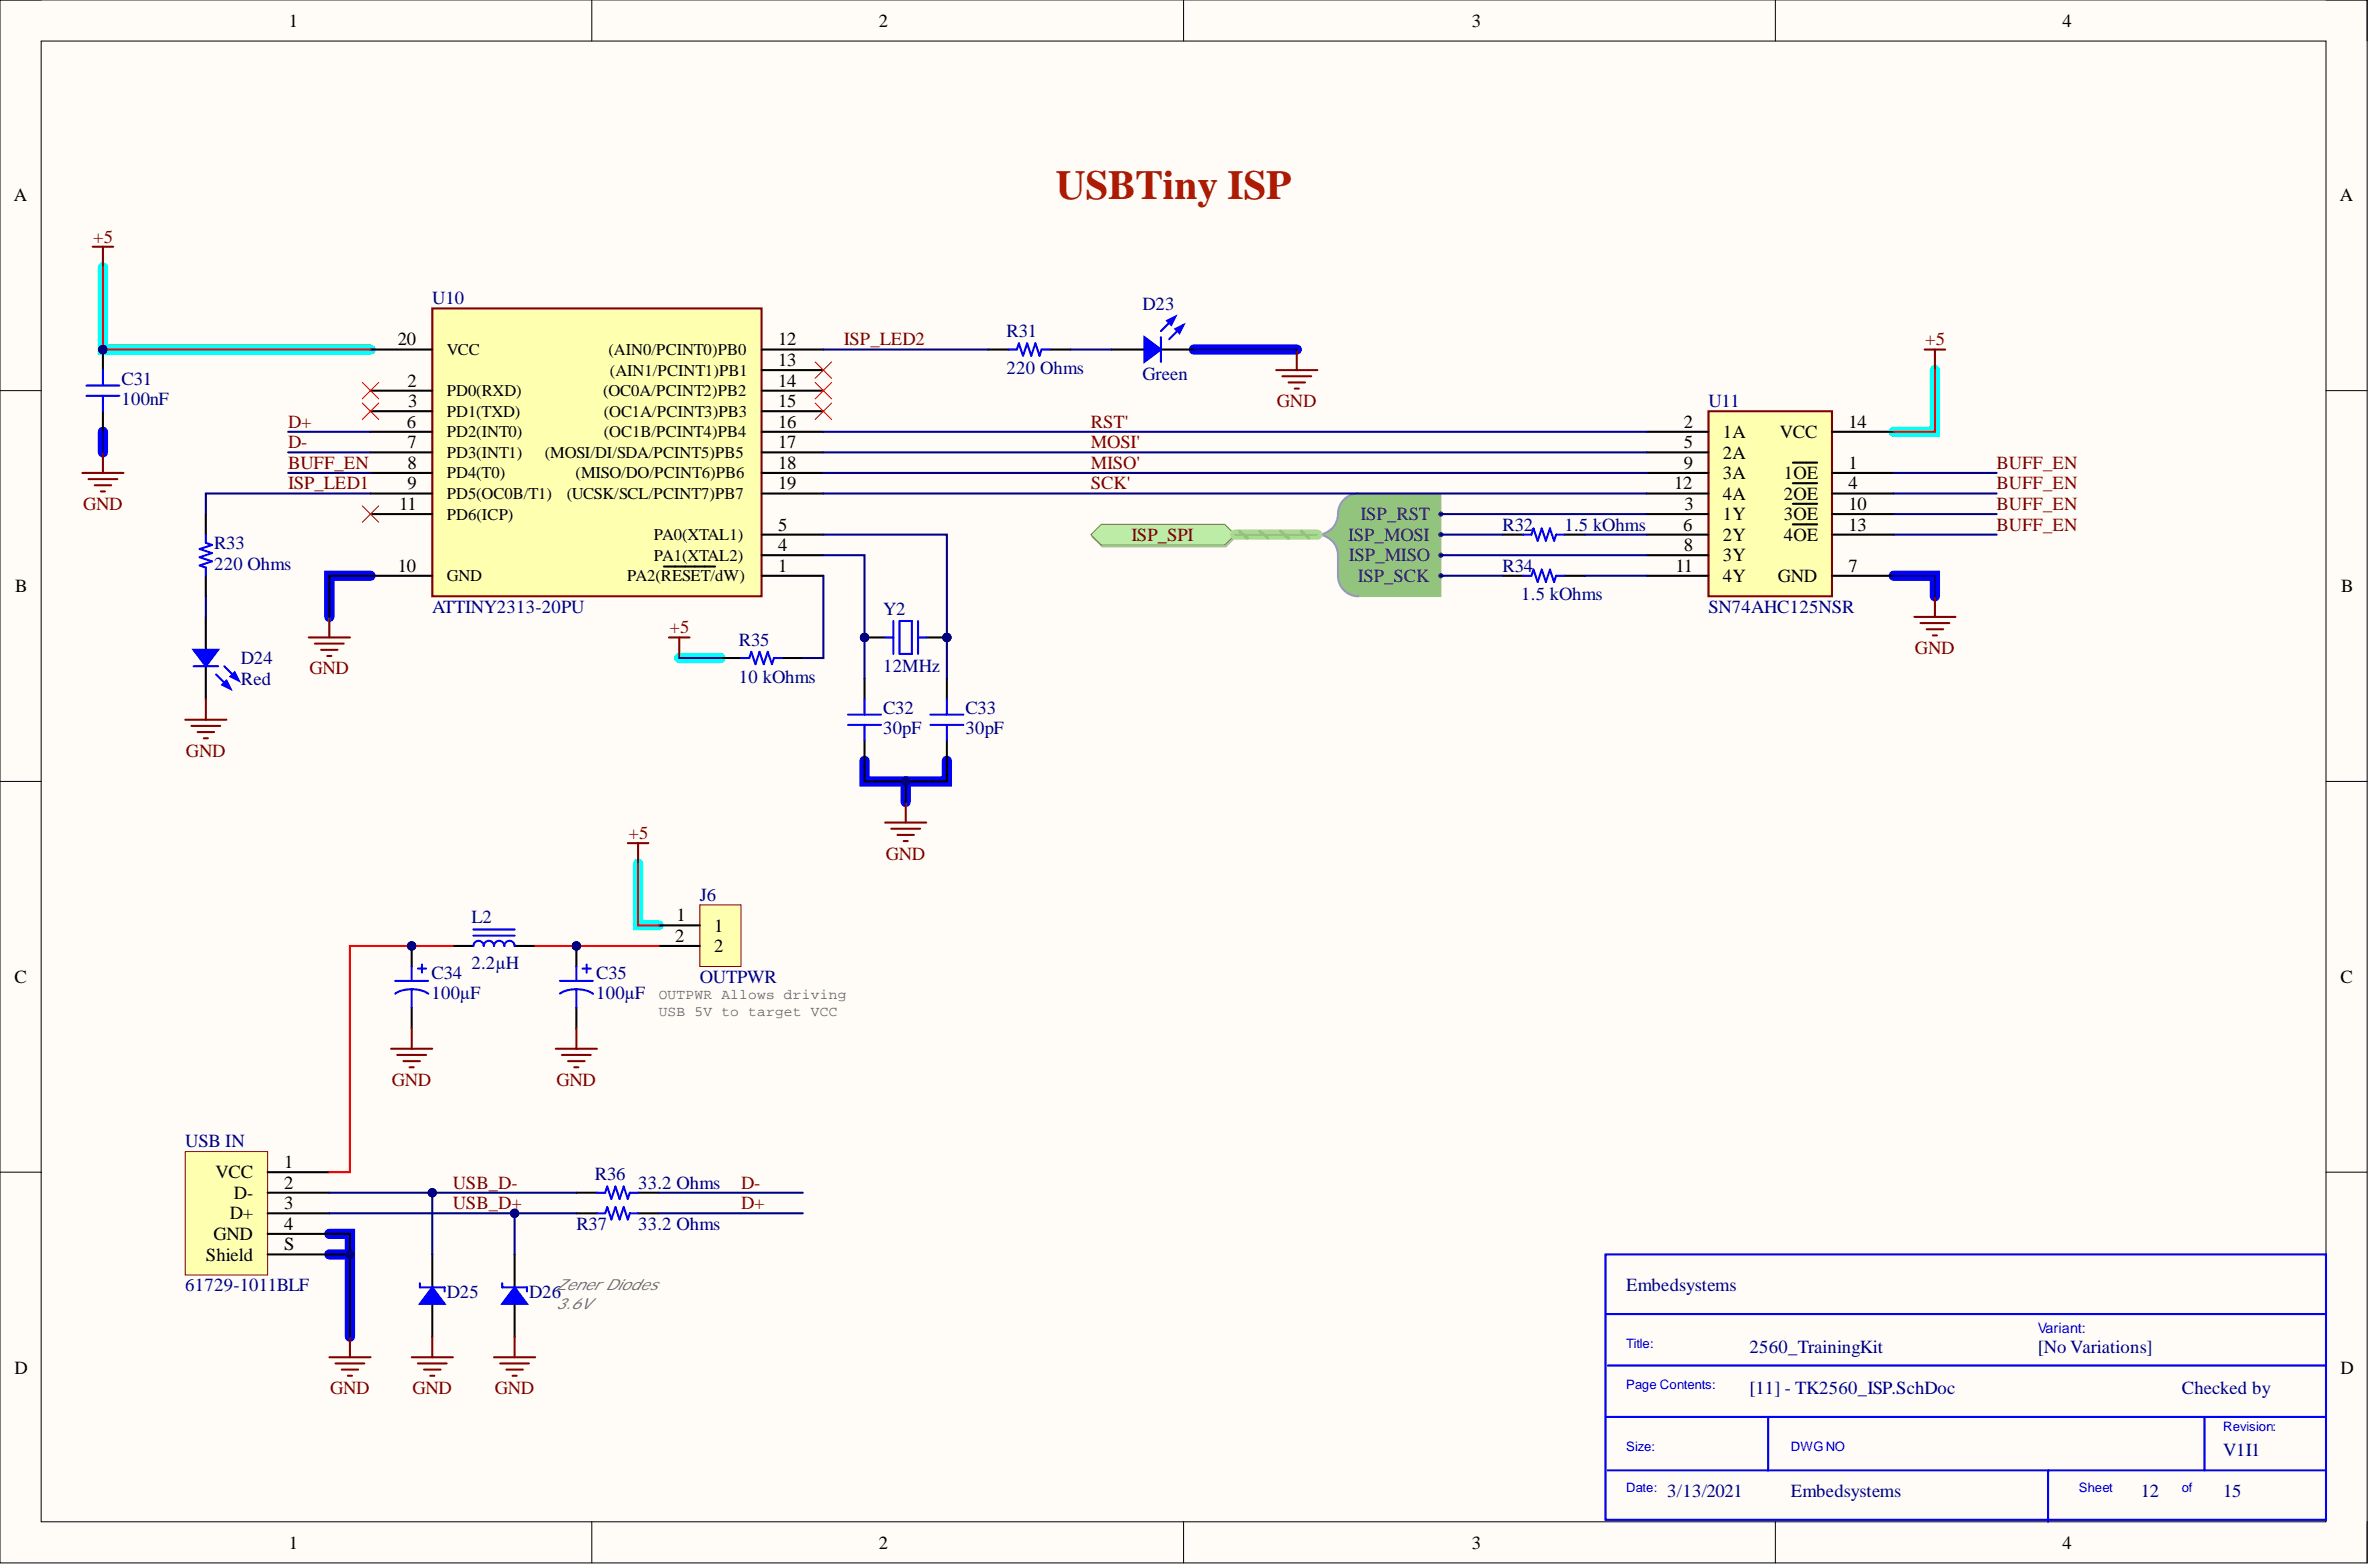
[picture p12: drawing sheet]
<svg xmlns="http://www.w3.org/2000/svg" width="292mm" height="193mm" viewBox="0 0 292 193" stroke-linecap="round" stroke-linejoin="round" font-family="sans-serif">
<defs><g id="words">
<text font-size="5.1" fill="#a61c00" x="130.1" y="24.5">USBTiny ISP</text>
<g font-size="2.3">
<text x="35.6" y="3.3">1</text>
<text x="108.3" y="3.3">2</text>
<text x="181.3" y="3.3">3</text>
<text x="254.1" y="3.3">4</text>
<text x="1.7" y="24.8">A</text>
<text x="288.2" y="24.8">A</text>
<text x="49" y="42.5">20</text>
<text x="50.2" y="47.6">2</text>
<text x="95.9" y="42.5">12</text>
<text x="95.9" y="45.1">13</text>
<text x="95.9" y="47.6">14</text>
<text x="50.1" y="52.7">6</text>
<text x="50.3" y="50.1">3</text>
<text x="95.9" y="50.1">15</text>
<text x="95.9" y="52.7">16</text>
<text x="207.4" y="52.7">2</text>
<text x="212.3" y="53.9">1A</text>
<text x="219.3" y="53.9">VCC</text>
<text x="227.7" y="52.7">14</text>
<text x="50.2" y="55.2">7</text>
<text x="50.2" y="57.7">8</text>
<text x="95.9" y="55.2">17</text>
<text x="95.9" y="57.7">18</text>
<text x="207.4" y="55.2">5</text>
<text x="207.4" y="57.7">9</text>
<text x="212.3" y="56.5">2A</text>
<text x="212.3" y="59">3A</text>
<text x="219.8" y="59">1OE</text>
<text x="227.7" y="57.7">1</text>
<text x="49.2" y="62.8">11</text>
<text x="50.2" y="60.3">9</text>
<text x="95.9" y="65.3">5</text>
<text x="95.9" y="60.3">19</text>
<text x="206.3" y="60.3">12</text>
<text x="207.4" y="65.3">6</text>
<text x="207.5" y="62.8">3</text>
<text x="212.3" y="64.1">1Y</text>
<text x="212.3" y="61.5">4A</text>
<text x="219.8" y="61.5">2OE</text>
<text x="219.8" y="64.1">3OE</text>
<text x="227.7" y="60.3">4</text>
<text x="227.7" y="62.8">10</text>
<text x="227.7" y="65.3">13</text>
<text x="49" y="70.4">10</text>
<text x="95.9" y="70.4">1</text>
<text x="95.9" y="67.9">4</text>
<text x="206.4" y="70.4">11</text>
<text x="207.4" y="67.9">8</text>
<text x="212.3" y="66.6">2Y</text>
<text x="212.3" y="69.1">3Y</text>
<text x="212.3" y="71.7">4Y</text>
<text x="219" y="71.7">GND</text>
<text x="219.8" y="66.6">4OE</text>
<text x="227.7" y="70.4">7</text>
<text x="1.9" y="72.9">B</text>
<text x="288.4" y="72.9">B</text>
<text x="83.3" y="113.5">1</text>
<text x="83.2" y="116">2</text>
<text x="88" y="114.7">1</text>
<text x="88" y="117.2">2</text>
<text x="1.8" y="121">C</text>
<text x="288.3" y="121">C</text>
<text x="35" y="143.8">1</text>
<text x="26.5" y="145.1">VCC</text>
<text x="28.8" y="147.6">D-</text>
<text x="35" y="146.4">2</text>
<text x="35" y="148.9">3</text>
<text x="25.4" y="155.2">Shield</text>
<text x="26.3" y="152.7">GND</text>
<text x="28.3" y="150.2">D+</text>
<text x="35" y="154">S</text>
<text x="35" y="151.4">4</text>
<text x="1.8" y="169.2">D</text>
<text x="288.3" y="169.2">D</text>
<text x="35.6" y="190.7">1</text>
<text x="108.3" y="190.7">2</text>
<text x="181.3" y="190.7">3</text>
<text x="254.1" y="190.7">4</text>
</g>
<g font-size="2.3" fill="#800000">
<text x="11.5" y="29.9">+5</text>
<text x="104" y="42.5">ISP_LED2</text>
<text x="237.2" y="42.5">+5</text>
<text x="35.5" y="52.7">D+</text>
<text x="134.4" y="52.7">RST'</text>
<text x="157.3" y="50.1">GND</text>
<text x="35.5" y="55.2">D-</text>
<text x="35.5" y="57.7">BUFF_EN</text>
<text x="134.4" y="55.2">MOSI'</text>
<text x="134.4" y="57.7">MISO'</text>
<text x="246" y="57.7">BUFF_EN</text>
<text x="10.2" y="62.8">GND</text>
<text x="35.5" y="60.3">ISP_LED1</text>
<text x="134.4" y="60.3">SCK'</text>
<text x="246" y="60.3">BUFF_EN</text>
<text x="246" y="62.8">BUFF_EN</text>
<text x="246" y="65.3">BUFF_EN</text>
<text x="139.4" y="66.6">ISP_SPI</text>
<text x="82.5" y="78">+5</text>
<text x="38.1" y="83.1">GND</text>
<text x="235.9" y="80.5">GND</text>
<text x="22.9" y="93.2">GND</text>
<text x="77.4" y="103.3">+5</text>
<text x="109.1" y="105.9">GND</text>
<text x="48.3" y="133.7">GND</text>
<text x="68.6" y="133.7">GND</text>
<text x="55.8" y="146.4">USB_D-</text>
<text x="55.8" y="148.9">USB_D+</text>
<text x="91.3" y="146.4">D-</text>
<text x="91.3" y="148.9">D+</text>
<text x="40.7" y="171.7">GND</text>
<text x="50.8" y="171.7">GND</text>
<text x="60.9" y="171.7">GND</text>
</g>
<g font-size="2.3" fill="#000080">
<text x="53.3" y="37.5">U10</text>
<text x="124" y="41.5">R31</text>
<text x="140.7" y="38.2">D23</text>
<text x="15" y="47.4">C31</text>
<text x="124" y="46.1">220 Ohms</text>
<text x="140.7" y="46.8">Green</text>
<text x="15" y="49.9">100nF</text>
<text x="210.5" y="50.1">U11</text>
<text x="185.1" y="65.3">R32</text>
<text x="192.7" y="65.3">1.5 kOhms</text>
<text x="26.4" y="70.1">220 Ohms</text>
<text x="26.4" y="67.6">R33</text>
<text x="185.1" y="70.4">R34</text>
<text x="53.3" y="75.5">ATTINY2313-20PU</text>
<text x="108.8" y="75.7">Y2</text>
<text x="187.4" y="73.9">1.5 kOhms</text>
<text x="210.5" y="75.5">SN74AHC125NSR</text>
<text x="29.7" y="81.8">D24</text>
<text x="91" y="79.5">R35</text>
<text x="108.8" y="82.8">12MHz</text>
<text x="29.7" y="84.3">Red</text>
<text x="91" y="84.1">10 kOhms</text>
<text x="108.8" y="87.9">C32</text>
<text x="118.9" y="87.9">C33</text>
<text x="108.8" y="90.4">30pF</text>
<text x="118.9" y="90.4">30pF</text>
<text x="58.1" y="113.7">L2</text>
<text x="86.2" y="110.9">J6</text>
<text x="58.1" y="119.3">2.2µH</text>
<text x="53.2" y="120.5">C34</text>
<text x="53.2" y="123.1">100µF</text>
<text x="73.5" y="120.5">C35</text>
<text x="73.5" y="123.1">100µF</text>
<text x="86.2" y="121">OUTPWR</text>
<text x="22.8" y="141.3">USB IN</text>
<text x="73.3" y="145.4">R36</text>
<text x="78.6" y="146.4">33.2 Ohms</text>
<text x="71" y="151.4">R37</text>
<text x="78.6" y="151.4">33.2 Ohms</text>
<text x="22.8" y="159">61729-1011BLF</text>
<text x="55" y="159.8">D25</text>
<text x="65.2" y="159.8">D26</text>
<text x="200.3" y="159">Embedsystems</text>
<text x="215.6" y="166.6">2560_TrainingKit</text>
<text x="251.1" y="166.6">[No Variations]</text>
<text x="215.6" y="171.7">[11] - TK2560_ISP.SchDoc</text>
<text x="268.8" y="171.7">Checked by</text>
<text x="273.9" y="179.3">V1I1</text>
<text x="205.4" y="184.4">3/13/2021</text>
<text x="220.6" y="184.4">Embedsystems</text>
<text x="263.7" y="184.4">12</text>
<text x="273.9" y="184.4">15</text>
</g>
<g font-size="2.3" fill="#003a70">
<text x="167.6" y="64.1">ISP_RST</text>
<text x="166.1" y="66.6">ISP_MOSI</text>
<text x="166.2" y="69.1">ISP_MISO</text>
<text x="167.3" y="71.7">ISP_SCK</text>
</g>
<g font-size="2">
<text x="55" y="43.7">VCC</text>
<text x="75" y="43.7">(AIN0/PCINT0)PB0</text>
<text x="75.1" y="46.3">(AIN1/PCINT1)PB1</text>
<text x="55" y="48.8">PD0(RXD)</text>
<text x="55" y="51.3">PD1(TXD)</text>
<text x="55" y="53.9">PD2(INT0)</text>
<text x="74.3" y="48.8">(OC0A/PCINT2)PB2</text>
<text x="74.4" y="51.3">(OC1A/PCINT3)PB3</text>
<text x="74.4" y="53.9">(OC1B/PCINT4)PB4</text>
<text x="55" y="56.4">PD3(INT1)</text>
<text x="55" y="58.9">PD4(T0)</text>
<text x="67.1" y="56.4">(MOSI/DI/SDA/PCINT5)PB5</text>
<text x="70.9" y="58.9">(MISO/DO/PCINT6)PB6</text>
<text x="55" y="61.4">PD5(OC0B/T1)</text>
<text x="55" y="64">PD6(ICP)</text>
<text x="69.8" y="61.4">(UCSK/SCL/PCINT7)PB7</text>
<text x="55" y="71.6">GND</text>
<text x="77.3" y="71.6">PA2(RESET/dW)</text>
<text x="80.6" y="69">PA1(XTAL2)</text>
<text x="80.6" y="66.5">PA0(XTAL1)</text>
</g>
<g font-size="1.9" fill="#666">
<text x="68.5" y="158.9">Zener Diodes</text>
<text x="68.5" y="161.1">3.6V</text>
</g>
<g font-size="1.8" fill="#666">
<text x="81.1" y="123.1">OUTPWR Allows driving</text>
<text x="81.1" y="125.1">USB 5V to target VCC</text>
</g>
<text font-size="1.8" fill="#00f" x="251.1" y="164.2">Variant:</text>
<g font-size="1.6" fill="#00f">
<text x="200.3" y="166">Title:</text>
<text x="200.3" y="171.1">Page Contents:</text>
<text x="200.3" y="178.7">Size:</text>
<text x="220.6" y="178.7">DWG NO</text>
<text x="273.9" y="176.2">Revision:</text>
<text x="200.3" y="183.8">Date:</text>
<text x="256.1" y="183.8">Sheet</text>
<text x="268.8" y="183.8">of</text>
</g>
</g></defs>
<path d="M0 0h291.6v192.5h-291.6z" fill-rule="evenodd" fill="#fffcf8"/>
<path d="M0 0h291.6v192.5h-291.6z" fill="none" stroke="#000" stroke-width=".12"/>
<path d="M5.1 5.1h281.5v182.3h-281.5z" fill-rule="evenodd" fill="#fffcf8"/>
<g fill="none" stroke="#000" stroke-width=".12">
<path d="M0 0h5.1M72.9 0v5.1M145.8 0v5.1M218.7 0v5.1M286.6 0h5v5.1M5.1 5.1h281.5v182.3h-281.5zM0 48.1h5.1M286.6 48.1h5M0 96.2h5.1M286.6 96.2h5M0 144.3h5.1M286.6 144.3h5"/>
<path d="M72.9 187.4v5.1M145.8 187.4v5.1M218.7 187.4v5.1M291.6 187.4v5.1"/>
</g>
<path d="M12.7 53.2v2.5M147.1 43h12.7M45.6 70.9h-5v5.1M233.3 70.9h5.1v2.5M106.5 93.7v2.5h10.2v-2.5M111.6 96.2v2.6M40.6 151.9h2.5v12.7M40.6 154.5h2.5" fill="none" stroke="#00f" stroke-width="1.3"/>
<path d="M12.7 32.9v10.1h32.9M238.4 45.6v7.6h-5.1M83.7 81h5.1M78.6 106.4v7.6h2.5" fill="none" stroke="#0ff" stroke-width="1.3"/>
<path d="M197.8 154.5h88.8v32.6h-88.8zM197.8 161.8h88.8M197.8 174.5h88.8M198.1 168.2h88.5M217.8 174.5v6.6M271.6 174.5v6.6M198.1 181.1h88.5M252.3 181.1v6.3" fill="none" stroke="#00f" stroke-width=".25"/>
<path d="M53.3 38h40.5v35.4h-40.5z" fill-rule="evenodd" fill="#ffffb0"/>
<path d="M53.3 38h40.5v35.4h-40.5z" fill="none" stroke="#800000" stroke-width=".25"/>
<g fill="none" stroke="#000" stroke-width=".25">
<path d="M45.6 48.1h7.7M45.6 50.6h7.7M45.6 53.2h7.7M45.6 55.7h7.7M45.6 58.2h7.7M45.6 43h7.7M93.8 48.1h7.6M93.8 50.6h7.6M93.8 53.2h7.6M93.8 55.7h7.6M93.8 58.2h7.6M93.8 43h7.6"/>
<path d="M93.8 45.6h7.6M45.6 70.9h7.7M45.6 60.8h7.7M45.6 63.3h7.7M81.8 69.8h6.3M93.8 70.9h7.6M93.8 68.4h7.6M93.8 65.8h7.6M93.8 60.8h7.6"/>
</g>
<path d="M210.5 50.6h15.2v22.8h-15.2z" fill-rule="evenodd" fill="#ffffb0"/>
<path d="M210.5 50.6h15.2v22.8h-15.2z" fill="none" stroke="#800000" stroke-width=".25"/>
<g fill="none" stroke="#000" stroke-width=".25">
<path d="M202.9 58.2h7.6M202.9 53.2h7.6M202.9 55.7h7.6M220.9 57h3M220.9 59.5h3M225.7 58.2h7.6M225.7 53.2h7.6M202.9 63.3h7.6M202.9 60.8h7.6M202.9 65.8h7.6M202.9 70.9h7.6M202.9 68.4h7.6"/>
<path d="M220.9 62h3M220.9 64.6h3M225.7 63.3h7.6M225.7 60.8h7.6M225.7 65.8h7.6M225.7 70.9h7.6"/>
</g>
<path d="M22.8 141.8h10.2v15.2h-10.2z" fill-rule="evenodd" fill="#ffffb0"/>
<path d="M22.8 141.8h10.2v15.2h-10.2z" fill="none" stroke="#800000" stroke-width=".12"/>
<path d="M33 154.5h7.6M33 144.3h7.6M33 146.9h7.6M33 149.4h7.6M33 151.9h7.6" fill="none" stroke="#000" stroke-width=".25"/>
<circle cx="116.7" cy="78.5" r=".51" fill="#000080"/>
<circle cx="116.7" cy="78.5" r=".51" fill="none" stroke="#000080" stroke-width=".12"/>
<circle cx="106.5" cy="78.5" r=".51" fill="#000080"/>
<circle cx="106.5" cy="78.5" r=".51" fill="none" stroke="#000080" stroke-width=".12"/>
<path d="M114.1 78.5h2.6" fill="none" stroke="#000" stroke-width=".25"/>
<circle cx="116.7" cy="78.5" r=".51" fill="#000080"/>
<circle cx="116.7" cy="78.5" r=".51" fill="none" stroke="#000080" stroke-width=".12"/>
<path d="M106.5 78.5h2.5" fill="none" stroke="#000" stroke-width=".25"/>
<circle cx="106.5" cy="78.5" r=".51" fill="#000080"/>
<circle cx="106.5" cy="78.5" r=".51" fill="none" stroke="#000080" stroke-width=".12"/>
<g fill="none" stroke="#00f" stroke-width=".25">
<path d="M109 78.5h1.1M110.1 76.5v4M110.8 76.5h1.5v4h-1.5zM113.1 78.5h1M113.1 76.5v4M104.5 89.3h4M104.5 88h4M106.5 86.1v1.9M106.5 89.3v1.9M114.6 89.3h4.1M114.6 88h4.1M116.7 86.1v1.9"/>
<path d="M116.7 89.3v1.9M61.9 158.5h3"/>
</g>
<path d="M106.5 83.6v2.5M106.5 91.2v2.5M116.7 83.6v2.5M116.7 91.2v2.5M63.4 154.5v4M63.4 160.6v4" fill="none" stroke="#000" stroke-width=".25"/>
<path d="M63.4 158.5l1.5 2.1h-3z" fill="#00f"/>
<path d="M51.7 158.5h3.1M61.9 158v.5M63.4 158.5l1.5 2.1h-3zM64.9 158.5v.5" fill="none" stroke="#00f" stroke-width=".25"/>
<path d="M53.3 154.5v4M53.3 160.6v4" fill="none" stroke="#000" stroke-width=".25"/>
<path d="M53.3 158.5l1.5 2.1h-3.1z" fill="#00f"/>
<path d="M187.7 70.9h1l.2-.8 .5 1.6 .5-1.6 .5 1.6 .6-1.6 .5 1.6 .2-.8h1M51.7 158v.5M53.3 158.5l1.5 2.1h-3.1zM54.8 158.5v.5M73.5 146.9h1.1l.2-.8 .5 1.5 .5-1.5 .5 1.5 .5-1.5 .5 1.5 .3-.7h1" fill="none" stroke="#00f" stroke-width=".25"/>
<path d="M185.1 70.9h2.6M192.7 70.9h2.6M71 146.9h2.5M78.6 146.9h2.5" fill="none" stroke="#000" stroke-width=".25"/>
<circle cx="50.7" cy="116.5" r=".51" fill="#000080"/>
<circle cx="50.7" cy="116.5" r=".51" fill="none" stroke="#000080" stroke-width=".12"/>
<path d="M50.7 116.5v2.5M50.7 124.1v2.5" fill="none" stroke="#000" stroke-width=".25"/>
<circle cx="50.7" cy="116.5" r=".51" fill="#000080"/>
<circle cx="50.7" cy="116.5" r=".51" fill="none" stroke="#000080" stroke-width=".12"/>
<path d="M50.7 119v1.8M51.5 119.3h1M52 118.8v1M58.3 116.5a.63 .63 0 0 1 .7-.6 .63 .63 0 0 1 .6 .6 .63 .63 0 0 1 .6-.6 .63 .63 0 0 1 .7 .6 .63 .63 0 0 1 .6-.6 .63 .63 0 0 1 .6 .6 .63 .63 0 0 1 .7-.6 .63 .63 0 0 1 .6 .6M58.3 115.2h5.1M58.3 114.5h5.1M48.7 122.4a4 4 0 0 1 4.1 0M48.7 120.8h4M50.7 121.8v2.3" fill="none" stroke="#00f" stroke-width=".25"/>
<path d="M55.8 116.5h2.5M63.4 116.5h2.5" fill="none" stroke="#000" stroke-width=".25"/>
<circle cx="71" cy="116.5" r=".51" fill="#000080"/>
<circle cx="71" cy="116.5" r=".51" fill="none" stroke="#000080" stroke-width=".12"/>
<path d="M71 116.5v2.5M71 124.1v2.5" fill="none" stroke="#000" stroke-width=".25"/>
<circle cx="71" cy="116.5" r=".51" fill="#000080"/>
<circle cx="71" cy="116.5" r=".51" fill="none" stroke="#000080" stroke-width=".12"/>
<path d="M71 119v1.8M71.8 119.3h1M72.3 118.8v1M69 122.4a4 4 0 0 1 4.1 0M69 120.8h4M71 121.8v2.3" fill="none" stroke="#00f" stroke-width=".25"/>
<path d="M48.2 129.2h5.1M48.9 129.9h3.6M49.7 130.7h2M50.5 131.4h.5M50.7 126.6v2.6M68.5 129.2h5M69.2 129.9h3.6M70 130.7h2M70.8 131.4h.5M71 126.6v2.6" fill="none" stroke="#800000" stroke-width=".25"/>
<path d="M86.2 111.4h5.1v7.6h-5.1z" fill-rule="evenodd" fill="#ffffb0"/>
<path d="M86.2 111.4h5.1v7.6h-5.1z" fill="none" stroke="#800000" stroke-width=".12"/>
<path d="M81.1 114h5.1M81.1 116.5h5.1M71 149.4h2.5M78.6 149.4h2.5" fill="none" stroke="#000" stroke-width=".25"/>
<g fill="none" stroke="#800000" stroke-width=".25">
<path d="M77.3 103.8h2.6M78.6 103.8v2.6M40.6 167.1h5M41.3 167.9h3.6M42.1 168.7h2M42.9 169.4h.5M43.1 164.6v2.5M50.7 167.1h5.1M51.5 167.9h3.5M52.2 168.7h2.1M53 169.4h.5M53.3 164.6v2.5"/>
<path d="M60.9 167.1h5M61.6 167.9h3.6M62.4 168.7h2M63.1 169.4h.6M63.4 164.6v2.5"/>
</g>
<path d="M73.5 149.4h1.1l.2-.7 .5 1.5 .5-1.5 .5 1.5 .5-1.5 .5 1.5 .3-.8h1" fill="none" stroke="#00f" stroke-width=".25"/>
<circle cx="12.7" cy="43" r=".51" fill="#000080"/>
<circle cx="12.7" cy="43" r=".51" fill="none" stroke="#000080" stroke-width=".12"/>
<path d="M12.7 43v2.6M12.7 50.6v2.6" fill="none" stroke="#000" stroke-width=".25"/>
<circle cx="12.7" cy="43" r=".51" fill="#000080"/>
<circle cx="12.7" cy="43" r=".51" fill="none" stroke="#000080" stroke-width=".12"/>
<path d="M10.7 47.5h4M10.7 48.7h4M12.7 45.6v1.9M12.7 48.7v1.9M91.3 81h1l.3-.7 .5 1.5 .5-1.5 .5 1.5 .5-1.5 .5 1.5 .2-.8h1.1" fill="none" stroke="#00f" stroke-width=".25"/>
<g fill="none" stroke="#800000" stroke-width=".25">
<path d="M11.4 30.4h2.5M12.7 30.4v2.5M10.1 58.2h5.1M10.9 59h3.6M11.7 59.8h2M12.7 55.7v2.5M237.1 43h2.5M238.4 43v2.6M12.4 60.5h.5M82.4 78.5h2.6M83.7 78.5v2.5M235.8 76h5.1"/>
<path d="M236.6 76.7h3.5M237.4 77.5h2M238.1 78.2h.5M238.4 73.4v2.6M111.6 98.8v2.5M109 101.3h5.1M109.8 102.1h3.6M110.6 102.8h2M111.3 103.6h.5"/>
</g>
<path d="M88.8 81h2.5M96.4 81h2.5" fill="none" stroke="#000" stroke-width=".25"/>
<path d="M165.1 62l1-.9 1.3-.3h10.1v12.6h-10.1l-1.3-.3-1-.9-.3-1.3v-3.2l-.6-1-1.3-.9 1.3-.8 .6-1.1v-.6z" fill-rule="evenodd" fill="#93c47d"/>
<path d="M165.1 62l1-.9 1.3-.3h10.1v12.6h-10.1l-1.3-.3-1-.9-.3-1.3v-3.2l-.6-1-1.3-.9 1.3-.8 .6-1.1v-.6z" fill="none" stroke="#93c47d" stroke-width=".12"/>
<path d="M167.4 60.8a2.53 2.53 0 0 0-2.6 2.5 2.53 2.53 0 0 1-2.5 2.5 2.53 2.53 0 0 1 2.5 2.6v2.5a2.53 2.53 0 0 0 2.6 2.5" fill="none" stroke="#8f9ec9" stroke-width=".25"/>
<circle cx="177.5" cy="63.3" r=".25" fill="#003a70"/>
<circle cx="177.5" cy="63.3" r=".25" fill="none" stroke="#003a70" stroke-width=".12"/>
<circle cx="177.5" cy="65.8" r=".25" fill="#003a70"/>
<circle cx="177.5" cy="65.8" r=".25" fill="none" stroke="#003a70" stroke-width=".12"/>
<circle cx="177.5" cy="68.4" r=".25" fill="#003a70"/>
<circle cx="177.5" cy="68.4" r=".25" fill="none" stroke="#003a70" stroke-width=".12"/>
<circle cx="177.5" cy="70.9" r=".25" fill="#003a70"/>
<circle cx="177.5" cy="70.9" r=".25" fill="none" stroke="#003a70" stroke-width=".12"/>
<path d="M134.5 66.1l1.3-1.3h15.2l1.3 1.3-1.3 1.3h-15.2z" fill-rule="evenodd" fill="#afc3a6"/>
<path d="M134.5 66.1l1.3-1.3h15.2l1.3 1.3-1.3 1.3h-15.2z" fill="none" stroke="#9baf92" stroke-width=".12"/>
<path d="M134.4 65.8l1.3-1.2h15.2l1.3 1.2-1.3 1.3h-15.2z" fill-rule="evenodd" fill="#bbeca5"/>
<path d="M134.4 65.8l1.3-1.2h15.2l1.3 1.2-1.3 1.3h-15.2z" fill="none" stroke="#578841" stroke-width=".12"/>
<path d="M185.1 65.8h2.6M192.7 65.8h2.6M111.6 96.2v2.6" fill="none" stroke="#000" stroke-width=".25"/>
<path d="M187.7 65.8h1l.2-.7 .5 1.5 .5-1.5 .5 1.5 .6-1.5 .5 1.5 .2-.8h1" fill="none" stroke="#00f" stroke-width=".25"/>
<path d="M44.6 47.1l2.1 2M44.6 49.6l2.1 2.1M46.7 47.1l-2.1 2M46.7 49.6l-2.1 2.1M100.4 44.6l2 2M100.4 47.1l2 2M100.4 49.6l2 2.1M102.4 44.6l-2 2M102.4 47.1l-2 2M102.4 49.6l-2 2.1M44.6 62.3l2.1 2M46.7 62.3l-2.1 2" fill="none" stroke="#f00" stroke-width=".12"/>
<path d="M38 78.5h5.1M38.8 79.3h3.5M40.6 76v2.5M39.6 80h2M40.3 80.8h.5" fill="none" stroke="#800000" stroke-width=".25"/>
<path d="M152.2 65.8h10.1" fill="none" stroke="#b1e29b" stroke-width="1.3"/>
<path d="M152.7 65.4l1 .9M155.2 65.4l1 .9M157.7 65.4l1 .9M160.3 65.4l1 .9" fill="none" stroke="#93c47d" stroke-width=".38"/>
<path d="M152.2 65.8h10.1" fill="none" stroke="#93c47d" stroke-width=".25"/>
<circle cx="111.6" cy="96.2" r=".51" fill="#000080"/>
<circle cx="111.6" cy="96.2" r=".51" fill="none" stroke="#000080" stroke-width=".12"/>
<path d="M12.7 32.9v10.1h32.9" fill="none" stroke="#f00" stroke-width=".25"/>
<circle cx="12.7" cy="43" r=".51" fill="#000080"/>
<circle cx="12.7" cy="43" r=".51" fill="none" stroke="#000080" stroke-width=".12"/>
<path d="M35.5 58.2h10.1M35.5 55.7h10.1M35.5 53.2h10.1" fill="none" stroke="#000080" stroke-width=".25"/>
<path d="M40.6 154.5h2.5" fill="none" stroke="#000" stroke-width=".25"/>
<circle cx="43.1" cy="154.5" r=".51" fill="#000080"/>
<circle cx="43.1" cy="154.5" r=".51" fill="none" stroke="#000080" stroke-width=".12"/>
<path d="M40.6 151.9h2.5v12.7" fill="none" stroke="#000" stroke-width=".25"/>
<circle cx="43.1" cy="154.5" r=".51" fill="#000080"/>
<circle cx="43.1" cy="154.5" r=".51" fill="none" stroke="#000080" stroke-width=".12"/>
<path d="M40.6 149.4h30.4" fill="none" stroke="#000080" stroke-width=".25"/>
<circle cx="63.4" cy="149.4" r=".51" fill="#000080"/>
<circle cx="63.4" cy="149.4" r=".51" fill="none" stroke="#000080" stroke-width=".12"/>
<path d="M40.6 146.9h30.4" fill="none" stroke="#000080" stroke-width=".25"/>
<circle cx="53.3" cy="146.9" r=".51" fill="#000080"/>
<circle cx="53.3" cy="146.9" r=".51" fill="none" stroke="#000080" stroke-width=".12"/>
<path d="M55.8 116.5h-12.7v27.8h-2.5" fill="none" stroke="#f00" stroke-width=".25"/>
<circle cx="50.7" cy="116.5" r=".51" fill="#000080"/>
<circle cx="50.7" cy="116.5" r=".51" fill="none" stroke="#000080" stroke-width=".12"/>
<path d="M45.6 70.9h-5v5.1" fill="none" stroke="#000" stroke-width=".25"/>
<path d="M65.9 116.5h15.2" fill="none" stroke="#f00" stroke-width=".25"/>
<circle cx="71" cy="116.5" r=".51" fill="#000080"/>
<circle cx="71" cy="116.5" r=".51" fill="none" stroke="#000080" stroke-width=".12"/>
<path d="M78.6 106.4v7.6h2.5" fill="none" stroke="#f00" stroke-width=".25"/>
<path d="M101.4 70.9v10.1h-2.5M101.4 68.4h5.1v15.2M83.7 81h5.1M81.1 149.4h17.8M81.1 146.9h17.8" fill="none" stroke="#000080" stroke-width=".25"/>
<circle cx="106.5" cy="78.5" r=".51" fill="#000080"/>
<circle cx="106.5" cy="78.5" r=".51" fill="none" stroke="#000080" stroke-width=".12"/>
<path d="M101.4 65.8h15.3v17.8" fill="none" stroke="#000080" stroke-width=".25"/>
<circle cx="116.7" cy="78.5" r=".51" fill="#000080"/>
<circle cx="116.7" cy="78.5" r=".51" fill="none" stroke="#000080" stroke-width=".12"/>
<path d="M101.4 58.2h101.5M101.4 55.7h101.5M101.4 53.2h101.5M101.4 60.8h101.5" fill="none" stroke="#000080" stroke-width=".25"/>
<path d="M106.5 93.7v2.5h10.2v-2.5" fill="none" stroke="#000" stroke-width=".25"/>
<circle cx="111.6" cy="96.2" r=".51" fill="#000080"/>
<circle cx="111.6" cy="96.2" r=".51" fill="none" stroke="#000080" stroke-width=".12"/>
<g fill="none" stroke="#000080" stroke-width=".25">
<path d="M12.7 53.2v2.5M233.3 58.2h12.7M177.5 70.9h7.6M177.5 68.4h25.4M177.5 65.8h7.6M177.5 63.3h25.4M195.3 70.9h7.6M195.3 65.8h7.6M233.3 70.9h5.1v2.5M233.3 65.8h12.7M233.3 63.3h12.7M233.3 60.8h12.7"/>
<path d="M53.3 146.9v7.6"/>
</g>
<path d="M238.4 45.6v7.6h-5.1" fill="none" stroke="#f00" stroke-width=".25"/>
<circle cx="53.3" cy="146.9" r=".51" fill="#000080"/>
<circle cx="53.3" cy="146.9" r=".51" fill="none" stroke="#000080" stroke-width=".12"/>
<path d="M63.4 149.4v5.1" fill="none" stroke="#000080" stroke-width=".25"/>
<circle cx="63.4" cy="149.4" r=".51" fill="#000080"/>
<circle cx="63.4" cy="149.4" r=".51" fill="none" stroke="#000080" stroke-width=".12"/>
<path d="M25.4 76v4M25.4 82v4.1" fill="none" stroke="#000" stroke-width=".25"/>
<path d="M23.8 82h3.1" fill="none" stroke="#00f" stroke-width=".25"/>
<path d="M23.8 80h3.1l-1.5 2z" fill="#00f"/>
<path d="M23.8 80h3.1l-1.5 2zM27.6 82l1.3 1.3" fill="none" stroke="#00f" stroke-width=".25"/>
<path d="M28.4 83.3l.5-.5 .5 1z" fill="#00f"/>
<path d="M26.6 83.1l1.5 1.5M28.4 83.3l.5-.5 .5 1z" fill="none" stroke="#00f" stroke-width=".25"/>
<path d="M27.4 84.3l.5-.5 .5 1z" fill="#00f"/>
<path d="M143 41.5v3.1M27.4 84.3l.5-.5 .5 1z" fill="none" stroke="#00f" stroke-width=".25"/>
<path d="M136.9 43h4.1M143 43h4.1" fill="none" stroke="#000" stroke-width=".25"/>
<path d="M141 41.5l2 1.5-2 1.6z" fill="#00f"/>
<path d="M144.3 39.5l-1.3 1.3M141 41.5l2 1.5-2 1.6z" fill="none" stroke="#00f" stroke-width=".25"/>
<path d="M143.8 39.5l1-.5-.5 1z" fill="#00f"/>
<path d="M143.8 39.5l1-.5-.5 1zM145.6 40.3l-1.6 1.5" fill="none" stroke="#00f" stroke-width=".25"/>
<path d="M144.8 40.5l1-.5-.5 1z" fill="#00f"/>
<path d="M124.3 43h1l.2-.7 .5 1.5 .5-1.5 .5 1.5 .6-1.5 .5 1.5 .2-.8h1M144.8 40.5l1-.5-.5 1zM25.4 65.8v1.1l.7 .2-1.5 .5 1.5 .5-1.5 .5 1.5 .5-1.5 .5 .8 .3v1" fill="none" stroke="#00f" stroke-width=".25"/>
<path d="M121.7 43h2.6M129.3 43h2.6M25.4 63.3v2.5M25.4 70.9v2.5" fill="none" stroke="#000" stroke-width=".25"/>
<path d="M101.4 43h20.3M131.9 43h5M147.1 43h12.7M25.4 73.4v2.6M45.6 60.8h-20.2v2.5" fill="none" stroke="#000080" stroke-width=".25"/>
<path d="M157.2 45.6h5.1M158 46.3h3.5M158.7 47.1h2.1M159.5 47.9h.5M159.8 43v2.6M22.8 88.6h5.1M23.6 89.4h3.5M24.3 90.2h2.1M25.1 90.9h.5M25.4 86.1v2.5" fill="none" stroke="#800000" stroke-width=".25"/>
<use href="#words"/>
</svg>
